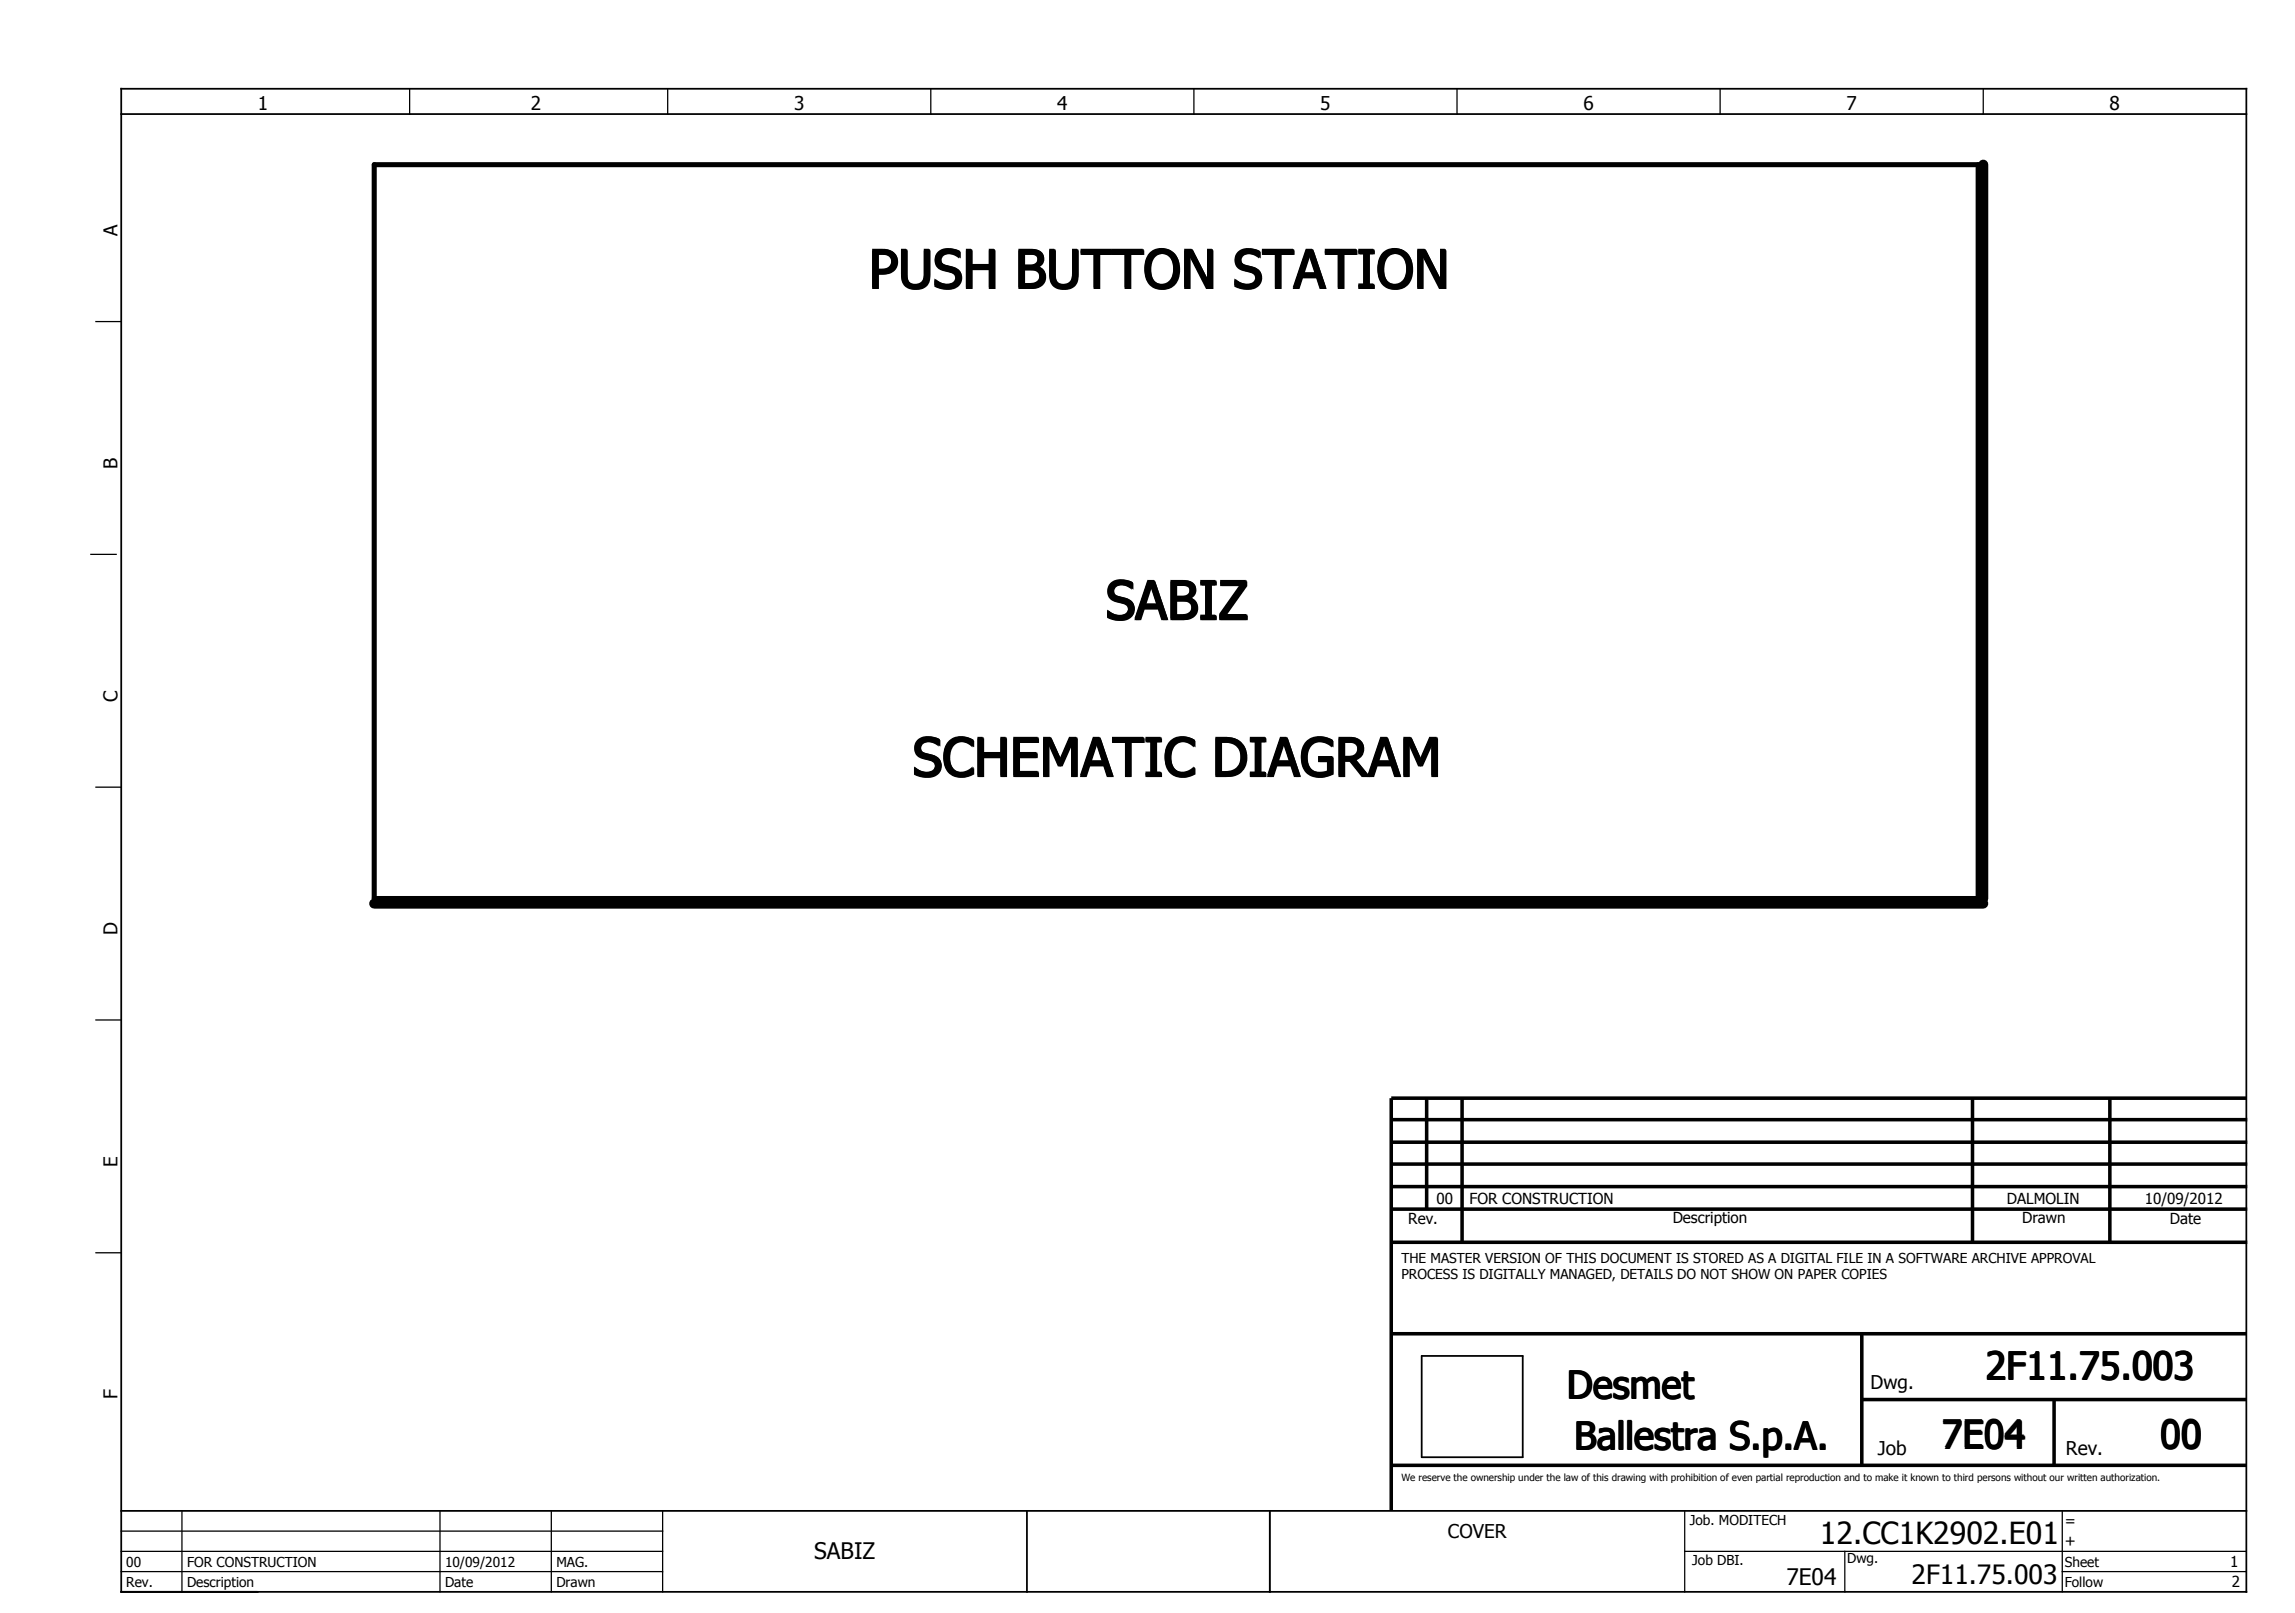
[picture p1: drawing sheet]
<svg xmlns="http://www.w3.org/2000/svg" width="434mm" height="305mm" viewBox="0 0 434 305" stroke-linecap="round" stroke-linejoin="round" font-family="sans-serif">
<defs><g id="words">
<g font-size="10.1">
<text x="164.3" y="54.7">PUSH BUTTON STATION</text>
<text x="209.1" y="117.3">SABIZ</text>
<text x="172.6" y="147">SCHEMATIC DIAGRAM</text>
</g>
<g font-size="7.2">
<text x="375.7" y="261.1">2F11.75.003</text>
<text x="296.4" y="264.7">Desmet</text>
<text x="297.8" y="274.3">Ballestra S.p.A.</text>
<text x="367.4" y="274">7E04</text>
<text x="408.7" y="274">00</text>
</g>
<text font-size="5.7" x="344.4" y="292.1">12.CC1K2902.E01</text>
<text font-size="5" x="361.7" y="299.6">2F11.75.003</text>
<g font-size="4.3">
<text x="154.1" y="295">SABIZ</text>
<text x="338" y="299.8">7E04</text>
</g>
<g font-size="3.6">
<text x="48.8" y="20.9">1</text>
<text x="100.5" y="20.9">2</text>
<text x="150.3" y="20.9">3</text>
<text x="200" y="20.9">4</text>
<text x="249.8" y="20.9">5</text>
<text x="299.6" y="20.9">6</text>
<text x="349.4" y="20.9">7</text>
<text x="399.2" y="20.9">8</text>
<text x="22.2" y="44.7" transform="rotate(-90 22.2 44.7)">A</text>
<text x="22.2" y="88.7" transform="rotate(-90 22.2 88.7)">B</text>
<text x="22.2" y="132.8" transform="rotate(-90 22.2 132.8)">C</text>
<text x="22.2" y="176.9" transform="rotate(-90 22.2 176.9)">D</text>
<text x="22.2" y="220.8" transform="rotate(-90 22.2 220.8)">E</text>
<text x="354" y="262.9">Dwg.</text>
<text x="22.2" y="264.7" transform="rotate(-90 22.2 264.7)">F</text>
<text x="355.3" y="275.3">Job</text>
<text x="390.9" y="275.3">Rev.</text>
<text x="274" y="291">COVER</text>
</g>
<g font-size="2.9">
<text x="271.8" y="227.8">00</text>
<text x="278.1" y="227.8">FOR CONSTRUCTION</text>
<text x="379.8" y="227.8">DALMOLIN</text>
<text x="405.8" y="227.8">10/09/2012</text>
<text x="266.5" y="231.6">Rev.</text>
<text x="316.5" y="231.4">Description</text>
<text x="382.7" y="231.4">Drawn</text>
<text x="410.6" y="231.6">Date</text>
<text x="390.7" y="288.7">=</text>
<text x="390.7" y="292.5">+</text>
<text x="422" y="296.4">1</text>
<text x="422.3" y="300.3">2</text>
</g>
<g font-size="2.6">
<text x="265.2" y="238.9">THE MASTER VERSION OF THIS DOCUMENT IS STORED AS A DIGITAL FILE IN A SOFTWARE ARCHIVE APPROVAL</text>
<text x="265.2" y="242">PROCESS IS DIGITALLY MANAGED, DETAILS DO NOT SHOW ON PAPER COPIES</text>
<text x="319.7" y="288.5">Job. MODITECH</text>
<text x="23.9" y="296.4">00</text>
<text x="35.4" y="296.4">FOR CONSTRUCTION</text>
<text x="84.2" y="296.4">10/09/2012</text>
<text x="105.3" y="296.4">MAG.</text>
<text x="320.2" y="296.1">Job DBI.</text>
<text x="349.5" y="295.7">Dwg.</text>
<text x="390.7" y="296.4">Sheet</text>
<text x="23.9" y="300.2">Rev.</text>
<text x="35.4" y="300.2">Description</text>
<text x="84.2" y="300.2">Date</text>
<text x="105.3" y="300.2">Drawn</text>
<text x="390.7" y="300.2">Follow</text>
</g>
<text font-size="1.9" x="265.2" y="280.1">We reserve the ownership under the law of this drawing with prohibition of even partial reproduction and to make it known to third persons without our written authorization.</text>
</g></defs>
<g fill="none" stroke="#000" stroke-width=".67" stroke-linecap="butt">
<path d="M263.5 216.1h161.7M263.5 211.8h161.7M270 207.8v20.9M276.7 207.7v27.3M373.2 207.5v27.4M399.2 207.6v27.3M425.1 207.8h-161.8v78M263.5 228.7h161.7M263.5 224.5h161.7M263.5 220.2h161.7M263.5 235h161.7M263.3 252.3h161.8"/>
<path d="M352.3 252.3v24.9M263.3 277.2h161.8M352.3 264.8h72.8M388.7 264.8v12.4"/>
</g>
<path d="M70.8 31.2h303.5v138.8h-303.5z" fill="none" stroke="#000" stroke-width=".96"/>
<path d="M375.3 31.2v138.8M70.8 170.9h304.5" fill="none" stroke="#000" stroke-width="1.9"/>
<path d="M22.9 16.8h402.2v284.4h-402.2zM22.9 21.6h402.2M269 256.5h19.1v19.2h-19.1zM22.9 285.8h402.2M194.3 285.8v15.4M240.3 285.8v15.4" fill="none" stroke="#000" stroke-width=".34"/>
<g fill="none" stroke="#000" stroke-width=".24">
<path d="M77.5 16.8v4.8M126.3 16.8v4.8M176.1 16.8v4.8M225.9 16.8v4.8M275.7 16.8v4.8M325.5 16.8v4.8M375.3 16.8v4.8M18.2 60.8h4.7M17.2 104.9h4.8M18.2 148.9h4.7M18.2 193h4.7M18.2 237h4.7"/>
<path d="M22.9 289.7h102.5M22.9 293.5h102.5M22.9 297.3h102.5M34.4 285.8v15.4M83.3 285.8v15.4M104.3 285.8v15.4M125.4 285.8v15.4M240.3 285.8v15.4M318.8 285.8v15.4M318.8 293.5h106.3M349.1 293.5v7.7M390.2 285.8v15.4"/>
<path d="M390.2 297.3h34.9"/>
</g>
<use href="#words"/>
</svg>
